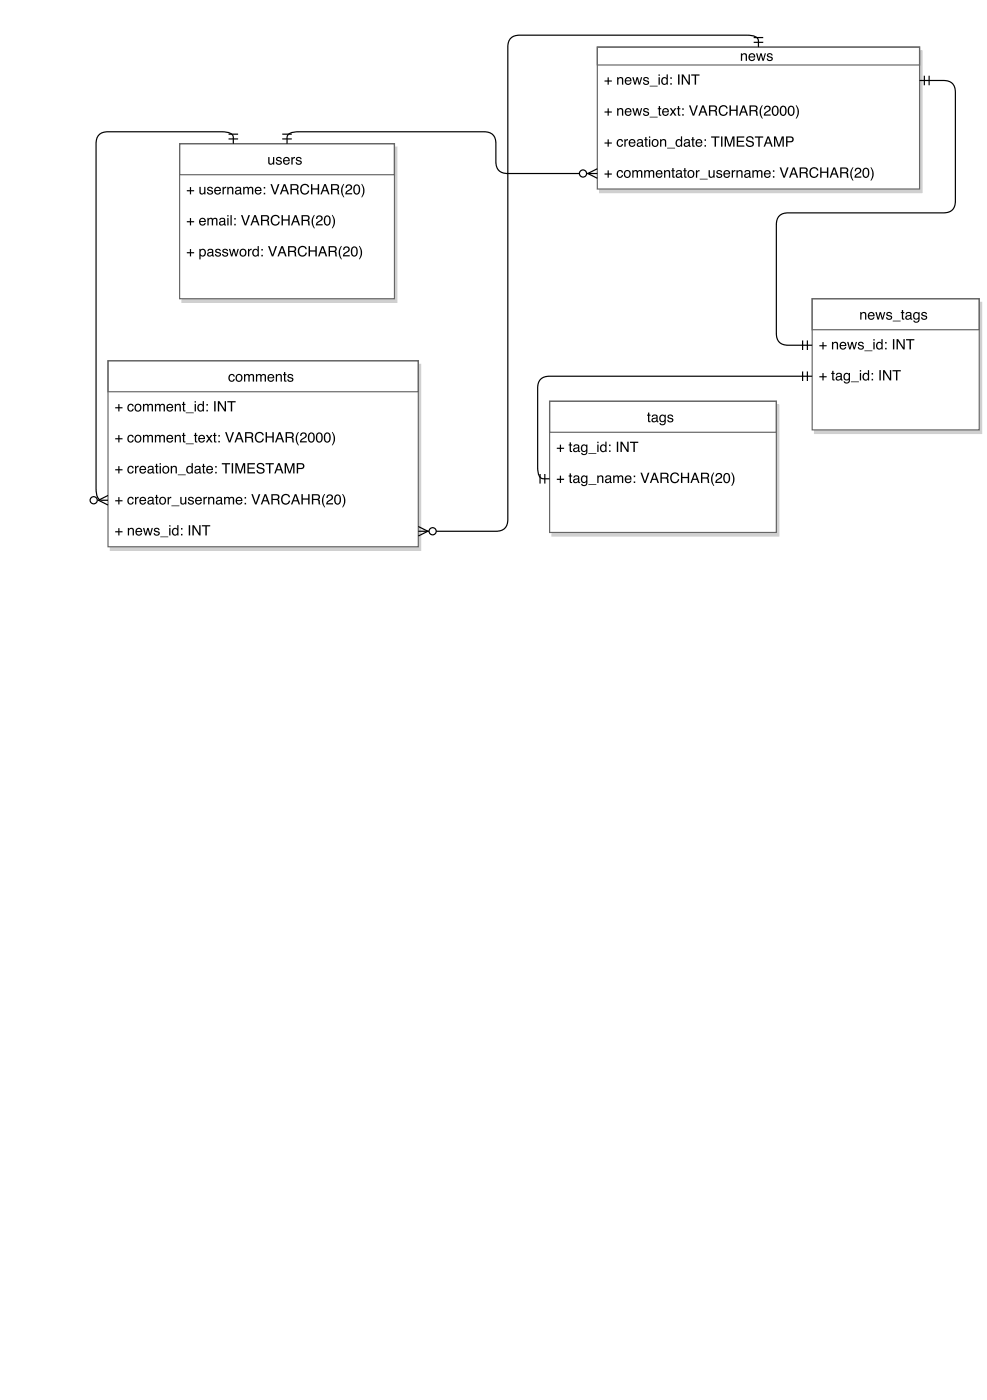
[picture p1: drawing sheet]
<svg xmlns="http://www.w3.org/2000/svg" width="292mm" height="414mm" viewBox="0 0 292 414" stroke-linecap="round" stroke-linejoin="round" font-family="sans-serif">
<path d="M53.8 43.6h63.5v45.8h-63.5z" fill="#d0d0d0"/>
<path d="M53.8 43.6h63.5v45.8h-63.5z" fill="none" stroke="#d0d0d0" stroke-width=".35"/>
<path d="M53.1 42.5h63.5v45.9h-63.5z" fill="#fff"/>
<path d="M53.1 42.5h63.5v45.9h-63.5zM53.1 42.5h63.5v9.2h-63.5z" fill="none" stroke="#666" stroke-width=".35"/>
<g fill="#000">
<path d="M56.1 55.3h.4v1h.9v.3h-.9v.9h-.4v-.9h-.9v-.3h.9zM58.9 55.3h.4v1.5a.56 .56 0 0 0 .8 .4 .56 .56 0 0 0 .3-.8v-1.1h.3v2.2h-.3v-.3a.77 .77 0 0 1-.9 .3 .77 .77 0 0 1-.6-.7zM61.5 55.4a.89 .89 0 0 1 1.4 .5h-.3a.42 .42 0 0 0-.5-.4 .42 .42 0 0 0-.4 .6h.2a.81 .81 0 0 1 .9 .3 .81 .81 0 0 1 0 1 .97 .97 0 0 1-1.6-.6h.3a.49 .49 0 0 0 .6 .5 .49 .49 0 0 0 .4-.6l-.1-.1a.8 .8 0 0 1-.9-.2 .8 .8 0 0 1 0-1zM63.6 55.6a1.01 1.01 0 0 1 1.2-.2 1.01 1.01 0 0 1 .5 1.1h-1.6a.63 .63 0 0 0 .5 .7 .63 .63 0 0 0 .7-.4h.4a1.08 1.08 0 0 1-1.6 .7 1.08 1.08 0 0 1-.3-1.7zM63.9 55.7l-.2 .5h1.2a.61 .61 0 0 0-.3-.6 .61 .61 0 0 0-.7 .1zM65.8 55.3h.3v.4l.8-.5v.4l-.5 .1-.2 .4v1.4h-.4zM67.2 55.3h.3v.3a.78 .78 0 0 1 1-.4 .78 .78 0 0 1 .5 .9v1.4h-.4v-1.4a.55 .55 0 0 0-.7-.5 .55 .55 0 0 0-.3 .7v1.2h-.4zM69.9 56.7a.53 .53 0 0 0 .7 .5 .53 .53 0 0 0 .2-.8zM69.7 55.5a.96 .96 0 0 1 1.6 .3v1.4h.2v.3h-.4l-.2-.3a.74 .74 0 0 1-1.2 .2 .74 .74 0 0 1 .4-1.2l.8-.1a.5 .5 0 0 0-.5-.6 .5 .5 0 0 0-.5 .5h-.4zM71.9 55.3h.4v.3a.72 .72 0 0 1 1.2 0 .73 .73 0 0 1 .9-.4 .73 .73 0 0 1 .5 .8v1.5h-.4v-1.5a.48 .48 0 0 0-.6-.4 .48 .48 0 0 0-.3 .6v1.3h-.4v-1.4a.5 .5 0 0 0-.7-.5 .5 .5 0 0 0-.2 .7v1.2h-.4zM75.6 55.6a1.01 1.01 0 0 1 1.2-.2 1.01 1.01 0 0 1 .5 1.1h-1.6a.63 .63 0 0 0 .5 .7 .63 .63 0 0 0 .7-.4h.4a1.08 1.08 0 0 1-1.6 .7 1.08 1.08 0 0 1-.3-1.7zM75.9 55.7l-.2 .5h1.2a.61 .61 0 0 0-.3-.6 .61 .61 0 0 0-.7 .1zM78 55.3h.4v.5h-.4zM78 57.1h.4v.4h-.4zM79.9 54.5h.5l.9 2.6 .8-2.6h.5l-1.1 3h-.4zM84.1 54.9l-.5 1.4h.9zM83.9 54.5h.4l1.1 3h-.4l-.3-.9h-1.2l-.4 .9h-.4zM86.3 54.8v1.1h.9a.53 .53 0 0 0 .6-.5 .53 .53 0 0 0-.5-.6zM85.9 54.5h1.4a.83 .83 0 0 1 .9 .5 .83 .83 0 0 1-.4 1l.4 .4 .2 1.1h-.5l-.1-1-.6-.3h-.9v1.3h-.4zM89.1 54.9a1.32 1.32 0 0 1 1.3-.5 1.32 1.32 0 0 1 1 1h-.4a.98 .98 0 0 0-1.3-.6 .98 .98 0 0 0-.6 1.2 .96 .96 0 0 0 .8 1.2 .96 .96 0 0 0 1.1-.8h.4a1.4 1.4 0 0 1-1.7 1.1 1.4 1.4 0 0 1-1-1.9zM91.9 54.5h.4v1.2h1.6v-1.2h.4v3h-.4v-1.4h-1.6v1.4h-.4zM96.1 54.9l-.5 1.4h.9zM95.8 54.5h.5l1.1 3h-.4l-.3-.9h-1.2l-.4 .9h-.4zM98.2 54.8v1.1h1a.53 .53 0 0 0 .6-.5 .53 .53 0 0 0-.5-.6zM97.8 54.5h1.4a.83 .83 0 0 1 1 .5 .83 .83 0 0 1-.4 1l.4 .4 .2 1.1h-.5l-.2-1-.5-.3h-1v1.3h-.4zM101.5 54.4h.3l-.4 .9-.2 1.1 .6 2h-.3a3.1 3.1 0 0 1 0-4zM102.4 54.8a.97 .97 0 0 1 1.6 .2 .97 .97 0 0 1-.7 1.4l-.8 .8h1.6v.3h-2a2.32 2.32 0 0 1 1.5-1.8 .59 .59 0 0 0-.5-.8 .59 .59 0 0 0-.6 .7h-.4zM104.9 54.7a1.17 1.17 0 0 1 1.4 .2 1.17 1.17 0 0 1 .1 1.4 1.07 1.07 0 0 1-1.1 1.3 1.07 1.07 0 0 1-.9-1.5l.1-.9zM105.1 55a1.58 1.58 0 0 0 .3 2.2 1.44 1.44 0 0 0 0-2.3zM106.8 54.4h.2a3.1 3.1 0 0 1 0 4h-.2l.5-1.2v-1.1z"/>
<path d="M79.3 46.5h.4v1.4a.56 .56 0 0 0 .7 .5 .56 .56 0 0 0 .3-.8v-1.1h.4v2.2h-.4v-.3a.77 .77 0 0 1-.8 .3 .77 .77 0 0 1-.6-.7zM81.8 46.6a.89 .89 0 0 1 1.5 .5h-.4a.42 .42 0 0 0-.5-.4 .42 .42 0 0 0-.3 .6h.1a.81 .81 0 0 1 .9 .3 .81 .81 0 0 1 0 1 .97 .97 0 0 1-1.6-.6h.4a.49 .49 0 0 0 .5 .5 .49 .49 0 0 0 .4-.6l-.1-.1a.8 .8 0 0 1-.9-.3 .8 .8 0 0 1 0-.9zM83.9 46.8a1.01 1.01 0 0 1 1.3-.3 1.01 1.01 0 0 1 .5 1.2h-1.7a.63 .63 0 0 0 .5 .7 .63 .63 0 0 0 .8-.4h.3a1.08 1.08 0 0 1-1.5 .6 1.08 1.08 0 0 1-.3-1.6zM84.2 46.9l-.1 .5h1.2a.61 .61 0 0 0-.4-.6 .61 .61 0 0 0-.7 .1zM86.1 46.5h.4v.4l.7-.5v.4l-.4 .1-.3 .4v1.4h-.4zM87.7 46.6a.89 .89 0 0 1 1.4 .5h-.3a.42 .42 0 0 0-.5-.4 .42 .42 0 0 0-.3 .6h.1a.81 .81 0 0 1 .9 .3 .81 .81 0 0 1 0 1 .97 .97 0 0 1-1.6-.6h.3a.49 .49 0 0 0 .6 .5 .49 .49 0 0 0 .4-.6l-.1-.1a.8 .8 0 0 1-.9-.3 .8 .8 0 0 1 0-.9z"/>
<path d="M56.1 64.5h.4v.9h.9v.4h-.9v.9h-.4v-.9h-.9v-.4h.9zM59.1 64.7a1.01 1.01 0 0 1 1.3-.2 1.01 1.01 0 0 1 .4 1.2h-1.6a.63 .63 0 0 0 .5 .7 .63 .63 0 0 0 .8-.4h.3a1.08 1.08 0 0 1-1.5 .6 1.08 1.08 0 0 1-.3-1.6zM59.4 64.9l-.2 .5h1.3a.61 .61 0 0 0-.4-.6 .61 .61 0 0 0-.7 .1zM61.3 64.5h.4v.3a.72 .72 0 0 1 1.2 0 .73 .73 0 0 1 .9-.4 .73 .73 0 0 1 .5 .8v1.5h-.4v-1.6a.48 .48 0 0 0-.6-.3 .48 .48 0 0 0-.3 .6v1.3h-.4v-1.5a.5 .5 0 0 0-.6-.5 .5 .5 0 0 0-.3 .8v1.2h-.4zM65.2 65.9a.53 .53 0 0 0 .6 .5 .53 .53 0 0 0 .3-.8zM65 64.7a.96 .96 0 0 1 1.6 .3v1.3l.2 .1v.3h-.4l-.2-.3a.74 .74 0 0 1-1.2 .2 .74 .74 0 0 1 .4-1.2l.8-.2a.5 .5 0 0 0-.5-.5 .5 .5 0 0 0-.5 .4h-.4zM67.2 64.5h.4v2.2h-.4zM67.2 63.6h.4v.5h-.4zM68.1 63.6h.4v3.1h-.4zM69.2 64.5h.5v.4h-.5zM69.2 66.2h.5v.5h-.5zM71.2 63.6h.5l.9 2.6 .8-2.6h.5l-1.1 3.1h-.5zM75.4 64.1l-.5 1.3h.9zM75.2 63.6h.4l1.1 3.1h-.4l-.3-.9h-1.2l-.4 .9h-.4zM77.6 64v1h.9a.53 .53 0 0 0 .6-.5 .53 .53 0 0 0-.5-.5zM77.1 63.6h1.5a.83 .83 0 0 1 .9 .6 .83 .83 0 0 1-.4 1l.4 .3 .2 1.2h-.5l-.1-1-.6-.3h-.9v1.3h-.5zM80.4 64a1.32 1.32 0 0 1 1.3-.4 1.32 1.32 0 0 1 1 1h-.4a.98 .98 0 0 0-1.3-.6 .98 .98 0 0 0-.6 1.2 .96 .96 0 0 0 .8 1.2 .96 .96 0 0 0 1.1-.8h.4a1.4 1.4 0 0 1-1.8 1.1 1.4 1.4 0 0 1-.9-1.9zM83.2 63.6h.4v1.3h1.6v-1.3h.4v3.1h-.4v-1.4h-1.6v1.4h-.4zM87.4 64.1l-.5 1.3h.9zM87.1 63.6h.5l1.1 3.1h-.4l-.4-.9h-1.2l-.3 .9h-.4zM89.5 64v1h1a.53 .53 0 0 0 .6-.5 .53 .53 0 0 0-.6-.5zM89.1 63.6h1.4a.83 .83 0 0 1 1 .6 .83 .83 0 0 1-.4 1l.3 .3 .3 1.2h-.6l-.1-1-.5-.3h-1v1.3h-.4zM92.8 63.6h.3l-.5 .9-.1 1.1 .6 1.9h-.3a3.1 3.1 0 0 1 0-3.9zM93.7 63.9a.97 .97 0 0 1 1.6 .2 .97 .97 0 0 1-.7 1.5l-.8 .7h1.6v.4h-2.1a2.32 2.32 0 0 1 1.6-1.8 .59 .59 0 0 0-.5-.9 .59 .59 0 0 0-.6 .8h-.4zM96.2 63.9a1.17 1.17 0 0 1 1.3 .2 1.17 1.17 0 0 1 .2 1.4 1.07 1.07 0 0 1-1.1 1.2 1.07 1.07 0 0 1-.9-1.4l.1-.9zM96.4 64.2a1.58 1.58 0 0 0 .3 2.2 1.44 1.44 0 0 0 0-2.4zM98.1 63.6h.2a3.1 3.1 0 0 1 0 3.9h-.2l.5-1.1v-1.1z"/>
<path d="M56.1 73.7h.4v.9h.9v.3h-.9v.9h-.4v-.9h-.9v-.3h.9zM59.5 74.1l-.1 .2a.7 .7 0 0 0 0 1 .7 .7 0 0 0 1-.1 .75 .75 0 0 0 0-.9 .75 .75 0 0 0-.9-.2zM58.9 73.6h.4v.3a.96 .96 0 0 1 1.3-.1 .96 .96 0 0 1 .2 1.2 .88 .88 0 0 1-.5 .9 .88 .88 0 0 1-1-.3v1.1h-.4zM61.6 75.1a.53 .53 0 0 0 .7 .5 .53 .53 0 0 0 .3-.8zM61.4 73.9a.96 .96 0 0 1 1.6 .3l.1 1.3 .2 .1v.3h-.4l-.2-.3a.74 .74 0 0 1-1.3 .2 .74 .74 0 0 1 .5-1.2l.8-.2a.5 .5 0 0 0-.5-.5 .5 .5 0 0 0-.5 .4h-.4zM63.8 73.8a.89 .89 0 0 1 1.5 .5h-.4a.42 .42 0 0 0-.5-.4 .42 .42 0 0 0-.3 .5l.1 .1a.81 .81 0 0 1 .9 .3 .81 .81 0 0 1 0 .9 .97 .97 0 0 1-1.6-.5h.4a.49 .49 0 0 0 .5 .4 .49 .49 0 0 0 .5-.6h-.2a.8 .8 0 0 1-.9-.3 .8 .8 0 0 1 0-.9zM65.9 73.8a.89 .89 0 0 1 1.5 .5h-.4a.42 .42 0 0 0-.5-.4 .42 .42 0 0 0-.3 .5l.1 .1a.81 .81 0 0 1 .9 .3 .81 .81 0 0 1 0 .9 .97 .97 0 0 1-1.6-.5h.4a.49 .49 0 0 0 .5 .4 .49 .49 0 0 0 .5-.6h-.1a.8 .8 0 0 1-.9-.3 .8 .8 0 0 1-.1-.9zM67.7 73.6h.4l.4 1.8 .4-1.8h.4l.5 1.8 .4-1.8h.4l-.6 2.2h-.4l-.5-1.7-.4 1.7h-.4zM71.5 74a.79 .79 0 0 0-.3 1.1 .79 .79 0 0 0 1.1 .2 .81 .81 0 0 0 .1-1 .81 .81 0 0 0-.9-.3zM71.1 73.9a1.08 1.08 0 0 1 1.5 .1 1.08 1.08 0 0 1-.2 1.6 1.08 1.08 0 0 1-1.5-.2l-.1-1zM73.3 73.6h.4v.4l.7-.4v.4l-.5 .1-.2 .3v1.4h-.4zM75.1 74.1a.76 .76 0 0 0-.2 1.1 .76 .76 0 0 0 1.1 .2 .8 .8 0 0 0 .2-1 .8 .8 0 0 0-1-.4zM75 73.8l.7-.2 .5 .3v-1.1h.3v3h-.3v-.3a1.01 1.01 0 0 1-1.4 .1 1.01 1.01 0 0 1-.1-1.4zM77.3 73.7h.4v.4h-.4zM77.3 75.4h.4v.4h-.4zM79.2 72.8h.5l.9 2.6 .8-2.6h.5l-1.1 3h-.5zM83.4 73.3l-.5 1.3h.9zM83.2 72.8h.4l1.1 3h-.4l-.3-.9h-1.2l-.4 .9h-.4zM85.6 73.2v1h.9a.53 .53 0 0 0 .6-.5 .53 .53 0 0 0-.5-.5zM85.1 72.8h1.5a.83 .83 0 0 1 .9 .5 .83 .83 0 0 1-.4 1.1l.4 .3 .2 1.1h-.5l-.1-1-.6-.3h-.9v1.3h-.5zM88.4 73.2a1.32 1.32 0 0 1 1.3-.5 1.32 1.32 0 0 1 1 1h-.4a.98 .98 0 0 0-1.3-.6 .98 .98 0 0 0-.6 1.3 .96 .96 0 0 0 .8 1.1 .96 .96 0 0 0 1.1-.8h.4a1.4 1.4 0 0 1-1.8 1.2 1.4 1.4 0 0 1-.9-1.9zM91.2 72.8h.4v1.3h1.6v-1.3h.4v3h-.4v-1.4h-1.6v1.4h-.4zM95.4 73.3l-.5 1.3h.9zM95.1 72.8h.5l1.1 3h-.4l-.3-.9h-1.2l-.4 .9h-.4zM97.5 73.2v1h1a.53 .53 0 0 0 .6-.5 .53 .53 0 0 0-.6-.5zM97.1 72.8h1.4a.83 .83 0 0 1 1 .5 .83 .83 0 0 1-.4 1.1l.3 .3 .3 1.1h-.6l-.1-1-.5-.3h-1v1.3h-.4zM100.8 72.8h.3l-.5 .9-.1 1 .6 2h-.3a3.1 3.1 0 0 1 0-3.9zM101.7 73.1a.97 .97 0 0 1 1.6 .2 .97 .97 0 0 1-.7 1.4l-.8 .8h1.6v.3h-2a2.32 2.32 0 0 1 1.5-1.7 .59 .59 0 0 0-.5-.9 .59 .59 0 0 0-.6 .7h-.4zM104.2 73.1a1.17 1.17 0 0 1 1.3 .2 1.17 1.17 0 0 1 .2 1.4 1.07 1.07 0 0 1-1.1 1.2 1.07 1.07 0 0 1-.9-1.5l.1-.8zM104.4 73.4a1.58 1.58 0 0 0 .3 2.2 1.44 1.44 0 0 0 0-2.4zM106.1 72.8h.2a3.1 3.1 0 0 1 0 3.9h-.2l.5-1.2v-1.1z"/>
</g>
<path d="M32.6 107.8h91.8v55h-91.8z" fill="#d0d0d0"/>
<path d="M32.6 107.8h91.8v55h-91.8z" fill="none" stroke="#d0d0d0" stroke-width=".35"/>
<path d="M31.9 106.7h91.7v55h-91.7z" fill="#fff"/>
<path d="M31.9 106.7h91.7v55h-91.7zM31.9 106.7h91.7v9.2h-91.7z" fill="none" stroke="#666" stroke-width=".35"/>
<g fill="#000">
<path d="M67.8 110.9a.91 .91 0 0 1 1-.3 .91 .91 0 0 1 .6 .8h-.4a.61 .61 0 0 0-.8-.4 .61 .61 0 0 0-.3 .8 .59 .59 0 0 0 .4 .8 .59 .59 0 0 0 .7-.5h.4a1 1 0 0 1-1.3 .8 1 1 0 0 1-.6-1.4zM70.3 111.1a.79 .79 0 0 0-.3 1.1 .79 .79 0 0 0 1.2 .2 .81 .81 0 0 0 0-1 .81 .81 0 0 0-.9-.3zM69.9 110.9a1.08 1.08 0 0 1 1.5 .2 1.08 1.08 0 0 1-.1 1.5 1.08 1.08 0 0 1-1.6-.2v-.9zM72.1 110.7h.4v.3a.72 .72 0 0 1 1.2 0 .73 .73 0 0 1 .9-.4 .73 .73 0 0 1 .5 .8v1.5h-.4v-1.5a.48 .48 0 0 0-.6-.4 .48 .48 0 0 0-.3 .6v1.3h-.4v-1.5a.5 .5 0 0 0-.6-.4 .5 .5 0 0 0-.3 .7v1.2h-.4zM75.6 110.7h.4v.3a.72 .72 0 0 1 1.3 0 .73 .73 0 0 1 .8-.4 .73 .73 0 0 1 .5 .8v1.5h-.4v-1.5a.48 .48 0 0 0-.6-.4 .48 .48 0 0 0-.3 .6v1.3h-.4v-1.5a.5 .5 0 0 0-.6-.4 .5 .5 0 0 0-.3 .7v1.2h-.4zM79.3 111a1.01 1.01 0 0 1 1.3-.3 1.01 1.01 0 0 1 .5 1.2h-1.7a.63 .63 0 0 0 .5 .7 .63 .63 0 0 0 .8-.4h.3a1.08 1.08 0 0 1-1.5 .7 1.08 1.08 0 0 1-.3-1.7zM79.6 111.1l-.1 .5h1.2a.61 .61 0 0 0-.4-.6 .61 .61 0 0 0-.7 .1zM81.5 110.7h.4v.3a.78 .78 0 0 1 .9-.4 .78 .78 0 0 1 .5 .9v1.4h-.4v-1.4a.55 .55 0 0 0-.6-.5 .55 .55 0 0 0-.4 .7v1.2h-.4zM84 110.1h.3v.6h.4v.3h-.4v1.4l.4 .2v.3h-.5l-.2-.3v-1.6h-.3v-.3h.3zM85.2 110.8a.89 .89 0 0 1 1.5 .5h-.4a.42 .42 0 0 0-.5-.4 .42 .42 0 0 0-.3 .6h.1a.81 .81 0 0 1 .9 .3 .81 .81 0 0 1 0 1 .97 .97 0 0 1-1.6-.6h.4a.49 .49 0 0 0 .5 .5 .49 .49 0 0 0 .4-.6l-.1-.1a.8 .8 0 0 1-.9-.2 .8 .8 0 0 1 0-1z"/>
<path d="M35 119.5h.3v1h.9v.3h-.9v.9h-.3v-.9h-.9v-.3h.9zM37.9 119.8a.91 .91 0 0 1 1-.3 .91 .91 0 0 1 .6 .7h-.3a.61 .61 0 0 0-.8-.4 .61 .61 0 0 0-.4 .9 .59 .59 0 0 0 .5 .7 .59 .59 0 0 0 .7-.5h.3a1 1 0 0 1-1.3 .8 1 1 0 0 1-.5-1.4zM40.4 119.9a.79 .79 0 0 0-.3 1.1 .79 .79 0 0 0 1.2 .2 .81 .81 0 0 0 .1-1 .81 .81 0 0 0-1-.3zM40 119.8a1.08 1.08 0 0 1 1.6 .1 1.08 1.08 0 0 1-.2 1.5 1.08 1.08 0 0 1-1.5-.1l-.1-1zM42.3 119.5h.3v.3a.72 .72 0 0 1 1.3 0 .73 .73 0 0 1 .8-.3 .73 .73 0 0 1 .5 .7v1.5h-.4v-1.5a.48 .48 0 0 0-.5-.4 .48 .48 0 0 0-.4 .6v1.3h-.3v-1.4a.5 .5 0 0 0-.7-.5 .5 .5 0 0 0-.3 .7v1.2h-.3zM45.8 119.5h.3v.3a.72 .72 0 0 1 1.3 0 .73 .73 0 0 1 .9-.3 .73 .73 0 0 1 .5 .7v1.5h-.4v-1.5a.48 .48 0 0 0-.6-.4 .48 .48 0 0 0-.3 .6v1.3h-.4v-1.4a.5 .5 0 0 0-.7-.5 .5 .5 0 0 0-.3 .7v1.2h-.3zM49.5 119.8a1.01 1.01 0 0 1 1.2-.2 1.01 1.01 0 0 1 .5 1.1h-1.6a.63 .63 0 0 0 .4 .8 .63 .63 0 0 0 .8-.5h.4a1.08 1.08 0 0 1-1.6 .7 1.08 1.08 0 0 1-.3-1.7zM49.8 120l-.2 .4h1.2a.61 .61 0 0 0-.3-.6 .61 .61 0 0 0-.7 .2zM51.7 119.5h.3v.3a.78 .78 0 0 1 .9-.4 .78 .78 0 0 1 .6 .9v1.4h-.4v-1.4a.55 .55 0 0 0-.7-.5 .55 .55 0 0 0-.4 .7v1.2h-.3zM54.1 118.9h.4v.6h.3v.3h-.3v1.4l.3 .2v.3h-.5l-.2-.2v-1.7h-.3v-.3h.3zM54.9 122h2.4v.2h-2.4zM57.5 119.5h.4v2.2h-.4zM57.5 118.7h.4v.4h-.4zM58.9 120a.76 .76 0 0 0-.2 1.1 .76 .76 0 0 0 1.1 .1 .8 .8 0 0 0 .1-.9 .8 .8 0 0 0-.9-.4zM58.7 119.6l.7-.1 .5 .3v-1.1h.4v3h-.4v-.3a1.01 1.01 0 0 1-1.4 .1 1.01 1.01 0 0 1-.1-1.4zM61 119.5h.5v.5h-.5zM61 121.3h.5v.4h-.5zM63.3 118.7h.4v3h-.4zM64.4 118.7h.5l1.5 2.4v-2.4h.4v3h-.5l-1.5-2.4v2.4h-.4zM67.2 118.7h2.5v.3h-1.1v2.7h-.4v-2.7h-1z"/>
<path d="M35 128.7h.3v.9h.9v.4h-.9v.9h-.3v-.9h-.9v-.4h.9zM37.9 128.9a.91 .91 0 0 1 1-.3 .91 .91 0 0 1 .6 .8h-.3a.61 .61 0 0 0-.8-.4 .61 .61 0 0 0-.4 .8 .59 .59 0 0 0 .5 .8 .59 .59 0 0 0 .7-.5h.3a1 1 0 0 1-1.3 .8 1 1 0 0 1-.5-1.4zM40.4 129a.79 .79 0 0 0-.3 1.2 .79 .79 0 0 0 1.2 .2 .81 .81 0 0 0 .1-1 .81 .81 0 0 0-1-.4zM40 128.9a1.08 1.08 0 0 1 1.6 .2 1.08 1.08 0 0 1-.2 1.5 1.08 1.08 0 0 1-1.5-.2l-.1-.9zM42.3 128.7h.3v.3a.72 .72 0 0 1 1.3 0 .73 .73 0 0 1 .8-.4 .73 .73 0 0 1 .5 .8v1.5h-.4v-1.6a.48 .48 0 0 0-.5-.3 .48 .48 0 0 0-.4 .6v1.3h-.3v-1.5a.5 .5 0 0 0-.7-.4 .5 .5 0 0 0-.3 .7v1.2h-.3zM45.8 128.7h.3v.3a.72 .72 0 0 1 1.3 0 .73 .73 0 0 1 .9-.4 .73 .73 0 0 1 .5 .8v1.5h-.4v-1.6a.48 .48 0 0 0-.6-.3 .48 .48 0 0 0-.3 .6v1.3h-.4v-1.5a.5 .5 0 0 0-.7-.4 .5 .5 0 0 0-.3 .7v1.2h-.3zM49.5 128.9a1.01 1.01 0 0 1 1.2-.2 1.01 1.01 0 0 1 .5 1.2h-1.6a.63 .63 0 0 0 .4 .7 .63 .63 0 0 0 .8-.4h.4a1.08 1.08 0 0 1-1.6 .6 1.08 1.08 0 0 1-.3-1.6zM49.8 129.1l-.2 .5h1.2a.61 .61 0 0 0-.3-.6 .61 .61 0 0 0-.7 .1zM51.7 128.7h.3v.3a.78 .78 0 0 1 .9-.4 .78 .78 0 0 1 .6 .9v1.4h-.4v-1.4a.55 .55 0 0 0-.7-.5 .55 .55 0 0 0-.4 .7v1.2h-.3zM54.1 128h.4v.7h.3v.3h-.3v1.4l.3 .2v.3h-.5l-.2-.3v-1.6h-.3v-.3h.3zM54.9 131.2h2.4v.2h-2.4zM57.6 128h.4v.7h.3v.3h-.3v1.4l.3 .2v.3h-.5l-.2-.3v-1.6h-.3v-.3h.3zM58.9 128.9a1.01 1.01 0 0 1 1.2-.2 1.01 1.01 0 0 1 .5 1.2h-1.6a.63 .63 0 0 0 .5 .7 .63 .63 0 0 0 .7-.4h.4a1.08 1.08 0 0 1-1.6 .6 1.08 1.08 0 0 1-.3-1.6zM59.2 129.1l-.2 .5h1.2a.61 .61 0 0 0-.3-.6 .61 .61 0 0 0-.7 .1zM60.9 128.7h.4l.5 .7 .6-.7h.4l-.7 1 .7 1.2h-.4l-.6-.9-.5 .9h-.5l.8-1.2zM63.3 128h.3v.7h.4v.3h-.4v1.4l.4 .2v.3h-.5l-.2-.3v-1.6h-.3v-.3h.3zM64.5 128.7h.5v.4h-.5zM64.5 130.4h.5v.5h-.5zM66.5 127.8h.5l.9 2.6 .8-2.6h.5l-1.1 3.1h-.5zM70.7 128.3l-.5 1.3h.9zM70.5 127.8h.4l1.1 3.1h-.4l-.3-.9h-1.2l-.4 .9h-.4zM72.9 128.2v1h.9a.53 .53 0 0 0 .6-.5 .53 .53 0 0 0-.5-.5zM72.4 127.8h1.4a.83 .83 0 0 1 1 .6 .83 .83 0 0 1-.4 1l.4 .3 .2 1.2h-.5l-.1-1-.6-.3h-.9v1.3h-.5zM75.7 128.2a1.32 1.32 0 0 1 1.3-.4 1.32 1.32 0 0 1 1 1h-.4a.98 .98 0 0 0-1.3-.6 .98 .98 0 0 0-.6 1.2 .96 .96 0 0 0 .8 1.2 .96 .96 0 0 0 1.1-.8h.4a1.4 1.4 0 0 1-1.8 1.1 1.4 1.4 0 0 1-.9-1.9zM78.5 127.8h.4v1.3h1.6v-1.3h.4v3.1h-.4v-1.4h-1.6v1.4h-.4zM82.7 128.3l-.5 1.3h.9zM82.4 127.8h.5l1.1 3.1h-.4l-.4-.9h-1.2l-.3 .9h-.4zM84.8 128.2v1h1a.53 .53 0 0 0 .6-.5 .53 .53 0 0 0-.6-.5zM84.4 127.8h1.4a.83 .83 0 0 1 1 .6 .83 .83 0 0 1-.4 1l.3 .3 .2 1.2h-.5l-.1-1-.5-.3h-1v1.3h-.4zM88.1 127.8h.3l-.5 .9-.1 1.1 .6 1.9h-.3a3.1 3.1 0 0 1 0-3.9zM89 128.2a.97 .97 0 0 1 1.6 .1 .97 .97 0 0 1-.7 1.5l-.8 .7h1.6v.4h-2.1a2.32 2.32 0 0 1 1.6-1.8 .59 .59 0 0 0-.5-.9 .59 .59 0 0 0-.6 .8h-.4zM91.5 128.1a1.17 1.17 0 0 1 1.3 .2 1.17 1.17 0 0 1 .2 1.4 1.07 1.07 0 0 1-1.1 1.3 1.07 1.07 0 0 1-.9-1.5l.1-.9zM91.7 128.4a1.58 1.58 0 0 0 .3 2.2 1.44 1.44 0 0 0 0-2.3zM93.8 128.1a1.17 1.17 0 0 1 1.4 .2 1.17 1.17 0 0 1 .2 1.4 1.07 1.07 0 0 1-1.2 1.3 1.07 1.07 0 0 1-.8-1.5l.1-.9zM94 128.4a1.58 1.58 0 0 0 .4 2.2 1.44 1.44 0 0 0 0-2.3zM96.2 128.1a1.17 1.17 0 0 1 1.3 .2 1.17 1.17 0 0 1 .2 1.4 1.07 1.07 0 0 1-1.1 1.3 1.07 1.07 0 0 1-.9-1.5l.1-.9zM96.4 128.4a1.58 1.58 0 0 0 .3 2.2 1.44 1.44 0 0 0 0-2.3zM98.1 127.8h.2a3.1 3.1 0 0 1 0 3.9h-.2l.5-1.1v-1.1z"/>
<path d="M35 137.9h.3v.9h.9v.3h-.9v1h-.3v-1h-.9v-.3h.9zM37.9 138.1a.91 .91 0 0 1 1-.3 .91 .91 0 0 1 .6 .8h-.3a.61 .61 0 0 0-.8-.4 .61 .61 0 0 0-.4 .8 .59 .59 0 0 0 .5 .8 .59 .59 0 0 0 .7-.5h.3a1 1 0 0 1-1.3 .8 1 1 0 0 1-.5-1.5zM39.9 137.8h.4v.4l.7-.4v.4l-.5 .1-.2 .3v1.5h-.4zM41.5 138.1a1.01 1.01 0 0 1 1.2-.2 1.01 1.01 0 0 1 .5 1.2h-1.6a.63 .63 0 0 0 .5 .7 .63 .63 0 0 0 .7-.4h.4a1.08 1.08 0 0 1-1.6 .6 1.08 1.08 0 0 1-.3-1.6zM41.8 138.3l-.2 .5h1.2a.61 .61 0 0 0-.3-.6 .61 .61 0 0 0-.7 .1zM44 139.3a.53 .53 0 0 0 .7 .5 .53 .53 0 0 0 .3-.8zM43.8 138.1a.96 .96 0 0 1 1.6 .3v1.3l.2 .1v.3h-.4l-.1-.3a.74 .74 0 0 1-1.3 .2 .74 .74 0 0 1 .5-1.2l.7-.2a.5 .5 0 0 0-.4-.5 .5 .5 0 0 0-.6 .4h-.3zM46.1 137.2h.4v.6h.3v.3h-.3v1.5l.3 .2v.3h-.5l-.2-.3v-1.7h-.3v-.3h.3zM47.2 137.8h.4v2.3h-.4zM47.2 137h.4v.4h-.4zM48.6 138.2a.79 .79 0 0 0-.2 1.1 .79 .79 0 0 0 1.1 .2 .81 .81 0 0 0 .1-1 .81 .81 0 0 0-1-.3zM48.3 138.1a1.08 1.08 0 0 1 1.5 .2 1.08 1.08 0 0 1-.2 1.5 1.08 1.08 0 0 1-1.5-.2l-.1-1zM50.5 137.8h.3v.4a.78 .78 0 0 1 1-.4 .78 .78 0 0 1 .5 .8v1.5h-.4v-1.4a.55 .55 0 0 0-.7-.6 .55 .55 0 0 0-.4 .8v1.2h-.3zM52.6 140.4h2.3v.2h-2.3zM55.6 138.3a.76 .76 0 0 0-.2 1.1 .76 .76 0 0 0 1.1 .2 .8 .8 0 0 0 .1-1 .8 .8 0 0 0-.9-.4zM55.5 138l.6-.2 .5 .3v-1.1h.4v3.1h-.3v-.4a1.01 1.01 0 0 1-1.5 .1 1.01 1.01 0 0 1-.1-1.4zM57.9 139.3a.53 .53 0 0 0 .7 .5 .53 .53 0 0 0 .2-.8zM57.7 138.1a.96 .96 0 0 1 1.6 .3v1.3l.2 .1v.3h-.4l-.2-.3a.74 .74 0 0 1-1.2 .2 .74 .74 0 0 1 .4-1.2l.8-.2a.5 .5 0 0 0-.5-.5 .5 .5 0 0 0-.5 .4h-.4zM60 137.2h.3v.6h.4v.3h-.4v1.5l.4 .2v.3h-.5l-.2-.3v-1.7h-.3v-.3h.3zM61.2 138.1a1.01 1.01 0 0 1 1.3-.2 1.01 1.01 0 0 1 .5 1.2h-1.7a.63 .63 0 0 0 .5 .7 .63 .63 0 0 0 .8-.4h.3a1.08 1.08 0 0 1-1.5 .6 1.08 1.08 0 0 1-.3-1.6zM61.5 138.3l-.1 .5h1.2a.61 .61 0 0 0-.4-.6 .61 .61 0 0 0-.7 .1zM63.6 137.9h.4v.4h-.4zM63.6 139.6h.4v.5h-.4zM65.6 137h2.4v.4h-1v2.7h-.4v-2.7h-1zM68.5 137h.4v3.1h-.4zM69.6 137h.6l.8 2.6 .9-2.6h.6v3.1h-.4v-2.6l-.9 2.6h-.4l-.9-2.6 .1 2.6h-.4zM73.1 137h2.3v.4h-1.9v.9h1.7v.4h-1.7v1h1.9v.4h-2.3zM76.2 137.2a1.19 1.19 0 0 1 1.9 .7h-.4a.66 .66 0 0 0-.7-.7 .66 .66 0 0 0-.5 .9l.1 .1a1.54 1.54 0 0 1 1.6 1 1.23 1.23 0 0 1-1.2 .9 1.23 1.23 0 0 1-1.2-1h.4a.8 .8 0 0 0 .8 .7 .8 .8 0 0 0 .8-.7l-.4-.3a1.19 1.19 0 0 1-1.5-1.2zM78.5 137h2.5v.4h-1.1v2.7h-.4v-2.7h-1zM82.4 137.5l-.5 1.3h1zM82.2 137h.5l1.1 3.1h-.5l-.3-1h-1.2l-.3 1h-.4zM84.1 137h.6l.9 2.6 .9-2.6h.6v3.1h-.4v-2.6l-.9 2.6h-.4l-.9-2.6v2.6h-.4zM87.7 137h1.4a.88 .88 0 0 1 .9 .9 .88 .88 0 0 1-.9 .9h-1v1.3h-.4zM88.1 137.4v1h.8a.53 .53 0 0 0 .7-.5 .53 .53 0 0 0-.7-.5z"/>
<path d="M35 147.1h.3v.9h.9v.3h-.9v.9h-.3v-.9h-.9v-.3h.9zM37.9 147.3a.91 .91 0 0 1 1-.3 .91 .91 0 0 1 .6 .8h-.3a.61 .61 0 0 0-.8-.5 .61 .61 0 0 0-.4 .9 .59 .59 0 0 0 .5 .8 .59 .59 0 0 0 .7-.6h.3a1 1 0 0 1-1.3 .8 1 1 0 0 1-.5-1.4zM39.9 147h.4v.4l.7-.4v.4h-.5l-.2 .4v1.4h-.4zM41.5 147.3a1.01 1.01 0 0 1 1.2-.2 1.01 1.01 0 0 1 .5 1.1h-1.6a.63 .63 0 0 0 .5 .8 .63 .63 0 0 0 .7-.5h.4a1.08 1.08 0 0 1-1.6 .7 1.08 1.08 0 0 1-.3-1.7zM41.8 147.5l-.2 .4h1.2a.61 .61 0 0 0-.3-.6 .61 .61 0 0 0-.7 .2zM44 148.5a.53 .53 0 0 0 .7 .4 .53 .53 0 0 0 .3-.8zM43.8 147.3a.96 .96 0 0 1 1.6 .3v1.3l.2 .1v.2h-.4l-.1-.3a.74 .74 0 0 1-1.3 .3 .74 .74 0 0 1 .5-1.2l.7-.2a.5 .5 0 0 0-.4-.6 .5 .5 0 0 0-.6 .5h-.3zM46.1 146.4h.4v.6h.3v.3h-.3v1.5l.3 .1v.3h-.5l-.2-.2v-1.7h-.3v-.3h.3zM47.7 147.4a.79 .79 0 0 0-.3 1.1 .79 .79 0 0 0 1.2 .2 .81 .81 0 0 0 .1-1 .81 .81 0 0 0-1-.3zM47.3 147.3a1.08 1.08 0 0 1 1.6 .1 1.08 1.08 0 0 1-.2 1.6 1.08 1.08 0 0 1-1.5-.2l-.1-1zM49.6 147h.3v.4l.7-.4v.4h-.4l-.3 .4v1.4h-.3zM50.7 149.5h2.3v.3h-2.3zM53.3 147h.4v1.5a.56 .56 0 0 0 .7 .4 .56 .56 0 0 0 .3-.8v-1.1h.4v2.2h-.4v-.3a.77 .77 0 0 1-.8 .4 .77 .77 0 0 1-.6-.8zM55.8 147.1a.89 .89 0 0 1 1.5 .5h-.4a.42 .42 0 0 0-.5-.3 .42 .42 0 0 0-.3 .5h.1a.81 .81 0 0 1 .9 .3 .81 .81 0 0 1 0 1 .97 .97 0 0 1-1.6-.6h.4a.49 .49 0 0 0 .5 .5 .49 .49 0 0 0 .5-.6h-.2a.8 .8 0 0 1-.9-.3 .8 .8 0 0 1 0-1zM57.9 147.3a1.01 1.01 0 0 1 1.3-.2 1.01 1.01 0 0 1 .5 1.1h-1.7a.63 .63 0 0 0 .5 .8 .63 .63 0 0 0 .8-.5h.3a1.08 1.08 0 0 1-1.5 .7 1.08 1.08 0 0 1-.3-1.7zM58.2 147.5l-.1 .4h1.2a.61 .61 0 0 0-.4-.6 .61 .61 0 0 0-.7 .2zM60.1 147h.4v.4l.7-.4v.4h-.4l-.3 .4v1.4h-.4zM61.5 147h.4v.3a.78 .78 0 0 1 .9-.3 .78 .78 0 0 1 .5 .8v1.4h-.3v-1.4a.55 .55 0 0 0-.7-.5 .55 .55 0 0 0-.4 .8v1.1h-.4zM64.2 148.5a.53 .53 0 0 0 .7 .4 .53 .53 0 0 0 .3-.8zM64 147.3a.96 .96 0 0 1 1.6 .3v1.3l.3 .1v.2h-.4l-.2-.3a.74 .74 0 0 1-1.3 .3 .74 .74 0 0 1 .5-1.2l.7-.2a.5 .5 0 0 0-.4-.6 .5 .5 0 0 0-.6 .5h-.3zM66.2 147h.4v.3a.72 .72 0 0 1 1.3 0 .73 .73 0 0 1 .8-.3 .73 .73 0 0 1 .5 .8v1.4h-.4v-1.5a.48 .48 0 0 0-.6-.4 .48 .48 0 0 0-.3 .6v1.3h-.4v-1.4a.5 .5 0 0 0-.6-.5 .5 .5 0 0 0-.3 .8v1.1h-.4zM69.9 147.3a1.01 1.01 0 0 1 1.3-.2 1.01 1.01 0 0 1 .5 1.1h-1.7a.63 .63 0 0 0 .5 .8 .63 .63 0 0 0 .8-.5h.3a1.08 1.08 0 0 1-1.5 .7 1.08 1.08 0 0 1-.3-1.7zM70.2 147.5l-.2 .4h1.3a.61 .61 0 0 0-.4-.6 .61 .61 0 0 0-.7 .2zM72.3 147h.4v.5h-.4zM72.3 148.8h.4v.4h-.4zM74.3 146.2h.5l.8 2.6 .9-2.6h.4l-1.1 3h-.4zM78.4 146.6l-.5 1.4h1zM78.2 146.2h.5l1.1 3h-.5l-.3-.9h-1.2l-.3 .9h-.4zM80.6 146.5v1.1h1a.53 .53 0 0 0 .6-.5 .53 .53 0 0 0-.6-.6zM80.2 146.2h1.4a.83 .83 0 0 1 1 .5 .83 .83 0 0 1-.4 1l.3 .4 .2 1.1h-.5l-.1-1-.5-.3h-1v1.3h-.4zM83.4 146.6a1.32 1.32 0 0 1 1.3-.5 1.32 1.32 0 0 1 1 1h-.4a.98 .98 0 0 0-1.2-.6 .98 .98 0 0 0-.6 1.2 .96 .96 0 0 0 .7 1.2 .96 .96 0 0 0 1.2-.8h.4a1.4 1.4 0 0 1-1.8 1.2 1.4 1.4 0 0 1-.9-1.9zM87.4 146.6l-.5 1.4h.9zM87.1 146.2h.5l1.1 3h-.4l-.3-.9h-1.2l-.4 .9h-.4zM89.1 146.2h.4v1.2h1.6v-1.2h.4v3h-.4v-1.4h-1.6v1.4h-.4zM92.6 146.5v1.1h1a.53 .53 0 0 0 .6-.5 .53 .53 0 0 0-.6-.6zM92.2 146.2h1.4a.83 .83 0 0 1 1 .5 .83 .83 0 0 1-.4 1l.3 .4 .2 1.1h-.5l-.1-1-.6-.3h-.9v1.3h-.4zM95.9 146.1h.2l-.4 1-.1 1 .5 2h-.2a3.1 3.1 0 0 1 0-4zM96.8 146.5a.97 .97 0 0 1 1.5 .2 .97 .97 0 0 1-.6 1.4l-.9 .8h1.6v.3h-2a2.32 2.32 0 0 1 1.6-1.8 .59 .59 0 0 0-.5-.8 .59 .59 0 0 0-.6 .7h-.4zM99.2 146.4a1.17 1.17 0 0 1 1.4 .3 1.17 1.17 0 0 1 .2 1.3 1.07 1.07 0 0 1-1.2 1.3 1.07 1.07 0 0 1-.8-1.5l.1-.9zM99.4 146.7a1.58 1.58 0 0 0 .4 2.3 1.44 1.44 0 0 0 0-2.4zM101.1 146.1h.3a3.1 3.1 0 0 1 0 4h-.3l.5-1.2 .1-1.1z"/>
<path d="M35 156.2h.3v.9h.9v.4h-.9v.9h-.3v-.9h-.9v-.4h.9zM37.8 156.2h.3v.3a.78 .78 0 0 1 1-.4 .78 .78 0 0 1 .5 .9v1.4h-.4v-1.4a.55 .55 0 0 0-.7-.5 .55 .55 0 0 0-.3 .7v1.2h-.4zM40.3 156.5a1.01 1.01 0 0 1 1.2-.2 1.01 1.01 0 0 1 .5 1.1h-1.6a.63 .63 0 0 0 .5 .7 .63 .63 0 0 0 .7-.4h.4a1.08 1.08 0 0 1-1.5 .7 1.08 1.08 0 0 1-.4-1.7zM40.6 156.6l-.2 .5h1.3a.61 .61 0 0 0-.4-.6 .61 .61 0 0 0-.7 .1zM42.3 156.2h.4l.4 1.7 .4-1.7h.4l.5 1.7 .4-1.7h.4l-.6 2.2h-.4l-.5-1.7-.4 1.7h-.4zM45.7 156.3a.89 .89 0 0 1 1.5 .5h-.4a.42 .42 0 0 0-.5-.4 .42 .42 0 0 0-.3 .6h.1a.81 .81 0 0 1 .9 .3 .81 .81 0 0 1 0 1 .97 .97 0 0 1-1.6-.6h.4a.49 .49 0 0 0 .5 .5 .49 .49 0 0 0 .4-.6l-.1-.1a.8 .8 0 0 1-.9-.2 .8 .8 0 0 1 0-1zM47.4 158.7h2.3v.2h-2.3zM50 156.2h.4v2.2h-.4zM50 155.4h.4v.4h-.4zM51.4 156.7a.76 .76 0 0 0-.2 1 .76 .76 0 0 0 1 .2 .8 .8 0 0 0 .2-1 .8 .8 0 0 0-.9-.3zM51.2 156.3l.7-.1 .5 .3v-1.1h.4v3h-.4v-.3a1.01 1.01 0 0 1-1.4 .1 1.01 1.01 0 0 1-.1-1.5zM53.5 156.2h.4v.5h-.4zM53.5 157.9h.4v.5h-.4zM55.8 155.4h.4v3h-.4zM56.9 155.4h.5l1.5 2.4v-2.4h.4v3h-.5l-1.5-2.5v2.5h-.4zM59.7 155.4h2.4v.3h-1v2.7h-.4v-2.7h-1z"/>
</g>
<path d="M177.3 15h95.2v42h-95.2z" fill="#d0d0d0"/>
<path d="M177.3 15h95.2v42h-95.2z" fill="none" stroke="#d0d0d0" stroke-width=".35"/>
<path d="M176.6 13.9h95.2v42h-95.2z" fill="#fff"/>
<path d="M176.6 13.9h95.2v42h-95.2zM176.6 13.9h95.2v5.3h-95.2z" fill="none" stroke="#666" stroke-width=".35"/>
<g fill="#000">
<path d="M219 15.8h.3v.3a.78 .78 0 0 1 1-.4 .78 .78 0 0 1 .5 .9v1.4h-.4v-1.4a.55 .55 0 0 0-.6-.5 .55 .55 0 0 0-.4 .7v1.2h-.4zM221.5 16.1a1.01 1.01 0 0 1 1.3-.3 1.01 1.01 0 0 1 .4 1.2h-1.6a.63 .63 0 0 0 .5 .7 .63 .63 0 0 0 .7-.4h.4a1.08 1.08 0 0 1-1.5 .7 1.08 1.08 0 0 1-.3-1.7zM221.8 16.2l-.2 .5h1.3a.61 .61 0 0 0-.4-.6 .61 .61 0 0 0-.7 .1zM223.5 15.8h.4l.4 1.7 .4-1.7h.4l.5 1.7 .4-1.7h.4l-.6 2.2h-.4l-.5-1.7-.4 1.7h-.4zM226.9 15.9a.89 .89 0 0 1 1.5 .5h-.4a.42 .42 0 0 0-.5-.4 .42 .42 0 0 0-.3 .6h.1a.81 .81 0 0 1 .9 .3 .81 .81 0 0 1 0 1 .97 .97 0 0 1-1.6-.6h.4a.49 .49 0 0 0 .5 .5 .49 .49 0 0 0 .5-.6l-.2-.1a.8 .8 0 0 1-.9-.2 .8 .8 0 0 1 0-1z"/>
<path d="M179.6 22.9h.4v.9h.9v.3h-.9v.9h-.4v-.9h-.9v-.3h.9zM182.4 22.8h.4v.3a.78 .78 0 0 1 .9-.3 .78 .78 0 0 1 .5 .8v1.4h-.4v-1.3a.55 .55 0 0 0-.6-.6 .55 .55 0 0 0-.4 .8v1.1h-.4zM184.9 23.1a1.01 1.01 0 0 1 1.3-.2 1.01 1.01 0 0 1 .5 1.2h-1.6a.63 .63 0 0 0 .4 .7 .63 .63 0 0 0 .8-.4h.3a1.08 1.08 0 0 1-1.5 .6 1.08 1.08 0 0 1-.3-1.6zM185.2 23.3l-.1 .5h1.2a.61 .61 0 0 0-.4-.6 .61 .61 0 0 0-.7 .1zM186.9 22.8h.4l.4 1.8 .5-1.8h.4l.4 1.8 .5-1.8h.3l-.6 2.2h-.4l-.4-1.7-.5 1.7h-.4zM190.3 23a.89 .89 0 0 1 1.5 .5h-.4a.42 .42 0 0 0-.4-.4 .42 .42 0 0 0-.4 .5l.1 .1a.81 .81 0 0 1 1 .3 .81 .81 0 0 1-.1 .9 .97 .97 0 0 1-1.6-.5h.4a.49 .49 0 0 0 .6 .4 .49 .49 0 0 0 .4-.6h-.1a.8 .8 0 0 1-.9-.3 .8 .8 0 0 1-.1-.9zM192 25.4h2.4v.2h-2.4zM194.7 22.8h.3v2.2h-.3zM194.7 22h.3v.4h-.3zM196 23.3a.76 .76 0 0 0-.2 1.1 .76 .76 0 0 0 1.1 .2 .8 .8 0 0 0 .2-1 .8 .8 0 0 0-1-.4zM195.9 23l.6-.2 .5 .3v-1.1h.4v3h-.3v-.3a1.01 1.01 0 0 1-1.5 .1 1.01 1.01 0 0 1-.1-1.4zM198.1 22.9h.5v.4h-.5zM198.1 24.6h.5v.4h-.5zM200.4 22h.5v3h-.5zM201.5 22h.5l1.5 2.5v-2.5h.4v3h-.4l-1.6-2.4v2.4h-.4zM204.3 22h2.5v.4h-1v2.6h-.5v-2.6h-1z"/>
<path d="M179.6 32.1h.4v.9h.9v.3h-.9v.9h-.4v-.9h-.9v-.3h.9zM182.4 32h.4v.3a.78 .78 0 0 1 .9-.3 .78 .78 0 0 1 .5 .8v1.4h-.4v-1.4a.55 .55 0 0 0-.6-.5 .55 .55 0 0 0-.4 .8v1.1h-.4zM184.9 32.3a1.01 1.01 0 0 1 1.3-.2 1.01 1.01 0 0 1 .5 1.1h-1.6a.63 .63 0 0 0 .4 .8 .63 .63 0 0 0 .8-.5h.3a1.08 1.08 0 0 1-1.5 .7 1.08 1.08 0 0 1-.3-1.7zM185.2 32.5l-.1 .4h1.2a.61 .61 0 0 0-.4-.6 .61 .61 0 0 0-.7 .2zM186.9 32h.4l.4 1.8 .5-1.8h.4l.4 1.7 .5-1.7h.3l-.6 2.2h-.4l-.4-1.7-.5 1.7h-.4zM190.3 32.1a.89 .89 0 0 1 1.5 .5h-.4a.42 .42 0 0 0-.4-.3 .42 .42 0 0 0-.4 .5h.1a.81 .81 0 0 1 1 .3 .81 .81 0 0 1-.1 1 .97 .97 0 0 1-1.6-.6h.4a.49 .49 0 0 0 .6 .5 .49 .49 0 0 0 .4-.6h-.1a.8 .8 0 0 1-.9-.3 .8 .8 0 0 1-.1-1zM192 34.5h2.4v.2h-2.4zM194.7 31.4h.4v.6h.4v.3h-.4v1.5l.4 .1v.3h-.5l-.2-.2-.1-1.7h-.3v-.3h.3zM196 32.3a1.01 1.01 0 0 1 1.2-.2 1.01 1.01 0 0 1 .5 1.1h-1.6a.63 .63 0 0 0 .5 .8 .63 .63 0 0 0 .7-.5h.4a1.08 1.08 0 0 1-1.6 .7 1.08 1.08 0 0 1-.3-1.7zM196.3 32.5l-.2 .4h1.2a.61 .61 0 0 0-.3-.6 .61 .61 0 0 0-.7 .2zM198 32h.5l.5 .8 .5-.8h.4l-.7 1.1 .8 1.1h-.5l-.6-.8-.5 .8h-.5l.8-1.1zM200.4 31.4h.3v.6h.4v.3h-.4v1.5l.4 .1v.3h-.5l-.2-.2v-1.7h-.3v-.3h.3zM201.7 32h.4v.5h-.4zM201.7 33.8h.4v.4h-.4zM203.7 31.2h.4l.9 2.6 .8-2.6h.5l-1.1 3h-.4zM207.8 31.6l-.5 1.4h1zM207.6 31.2h.4l1.1 3h-.4l-.3-.9h-1.2l-.3 .9h-.5zM210 31.5v1.1h.9a.53 .53 0 0 0 .7-.5 .53 .53 0 0 0-.6-.6zM209.6 31.2h1.4a.83 .83 0 0 1 .9 .5 .83 .83 0 0 1-.4 1l.4 .4 .2 1.1h-.5l-.1-1-.6-.3h-.9v1.3h-.4zM212.8 31.6a1.32 1.32 0 0 1 1.3-.5 1.32 1.32 0 0 1 1 1h-.4a.98 .98 0 0 0-1.2-.6 .98 .98 0 0 0-.6 1.2 .96 .96 0 0 0 .7 1.2 .96 .96 0 0 0 1.1-.8h.4a1.4 1.4 0 0 1-1.7 1.1 1.4 1.4 0 0 1-.9-1.9zM215.6 31.2h.4v1.2h1.6v-1.2h.4v3h-.4v-1.4h-1.6v1.4h-.4zM219.8 31.6l-.5 1.4h.9zM219.6 31.2h.4l1.1 3h-.4l-.3-.9h-1.2l-.4 .9h-.4zM222 31.5v1.1h.9a.53 .53 0 0 0 .6-.5 .53 .53 0 0 0-.5-.6zM221.5 31.2h1.5a.83 .83 0 0 1 .9 .5 .83 .83 0 0 1-.4 1l.4 .4 .2 1.1h-.5l-.1-1-.6-.3h-.9v1.3h-.5zM225.2 31.1h.3l-.4 1-.2 1 .6 2h-.3a3.1 3.1 0 0 1 0-4zM226.1 31.5a.97 .97 0 0 1 1.6 .2 .97 .97 0 0 1-.7 1.4l-.8 .8h1.6v.3h-2a2.32 2.32 0 0 1 1.5-1.8 .59 .59 0 0 0-.4-.8 .59 .59 0 0 0-.7 .7h-.4zM228.6 31.4a1.17 1.17 0 0 1 1.4 .3 1.17 1.17 0 0 1 .2 1.3 1.07 1.07 0 0 1-1.2 1.3 1.07 1.07 0 0 1-.9-1.5l.2-.9zM228.8 31.7a1.58 1.58 0 0 0 .3 2.3 1.44 1.44 0 0 0 .1-2.4zM230.9 31.4a1.17 1.17 0 0 1 1.4 .3 1.17 1.17 0 0 1 .2 1.3 1.07 1.07 0 0 1-1.2 1.3 1.07 1.07 0 0 1-.8-1.5l.1-.9zM231.2 31.7a1.58 1.58 0 0 0 .3 2.3 1.44 1.44 0 0 0 0-2.4zM233.3 31.4a1.17 1.17 0 0 1 1.4 .3 1.17 1.17 0 0 1 .2 1.3 1.07 1.07 0 0 1-1.2 1.3 1.07 1.07 0 0 1-.9-1.5l.2-.9zM233.5 31.7a1.58 1.58 0 0 0 .3 2.3 1.44 1.44 0 0 0 .1-2.4zM235.2 31.1h.2a3.1 3.1 0 0 1 .1 4h-.3l.5-1.2 .1-1.1z"/>
<path d="M179.6 41.2h.4v.9h.9v.4h-.9v.9h-.4v-.9h-.9v-.4h.9zM182.6 41.4a.91 .91 0 0 1 .9-.3 .91 .91 0 0 1 .7 .8h-.4a.61 .61 0 0 0-.8-.4 .61 .61 0 0 0-.3 .8 .59 .59 0 0 0 .4 .8 .59 .59 0 0 0 .7-.5h.4a1 1 0 0 1-1.3 .8 1 1 0 0 1-.6-1.4zM184.5 41.2h.4v.4l.7-.5v.4l-.4 .1-.3 .4v1.4h-.4zM186.1 41.5a1.01 1.01 0 0 1 1.2-.3 1.01 1.01 0 0 1 .5 1.2h-1.6a.63 .63 0 0 0 .5 .7 .63 .63 0 0 0 .7-.4h.4a1.08 1.08 0 0 1-1.5 .7 1.08 1.08 0 0 1-.4-1.7zM186.4 41.6l-.2 .5h1.3a.61 .61 0 0 0-.4-.6 .61 .61 0 0 0-.7 .1zM188.6 42.6a.53 .53 0 0 0 .7 .5 .53 .53 0 0 0 .3-.8zM188.4 41.4a.96 .96 0 0 1 1.6 .3v1.4h.3v.3h-.4l-.2-.3a.74 .74 0 0 1-1.3 .2 .74 .74 0 0 1 .5-1.2l.8-.2a.5 .5 0 0 0-.5-.5 .5 .5 0 0 0-.5 .5h-.4zM190.7 40.6h.4v.6h.4v.3h-.4v1.4l.4 .2v.3h-.5l-.3-.3v-1.6h-.3v-.3h.3zM191.8 41.2h.4v2.2h-.4zM191.8 40.4h.4v.4h-.4zM193.3 41.6a.79 .79 0 0 0-.3 1.1 .79 .79 0 0 0 1.1 .2 .81 .81 0 0 0 .1-1 .81 .81 0 0 0-.9-.3zM192.9 41.4a1.08 1.08 0 0 1 1.5 .2 1.08 1.08 0 0 1-.1 1.5 1.08 1.08 0 0 1-1.6-.2l-.1-.9zM195.1 41.2h.4v.3a.78 .78 0 0 1 .9-.4 .78 .78 0 0 1 .5 .9v1.4h-.4v-1.4a.55 .55 0 0 0-.6-.5 .55 .55 0 0 0-.4 .7v1.2h-.4zM197.2 43.7h2.4v.2h-2.4zM200.2 41.7a.76 .76 0 0 0-.1 1 .76 .76 0 0 0 1 .2 .8 .8 0 0 0 .2-1 .8 .8 0 0 0-.9-.3zM200.1 41.3l.7-.1 .5 .3v-1.2h.3v3.1h-.3v-.3a1.01 1.01 0 0 1-1.4 .1 1.01 1.01 0 0 1-.1-1.5zM202.5 42.6a.53 .53 0 0 0 .7 .5 .53 .53 0 0 0 .3-.8zM202.3 41.4a.96 .96 0 0 1 1.6 .3v1.4h.3v.3h-.5l-.1-.3a.74 .74 0 0 1-1.3 .2 .74 .74 0 0 1 .5-1.2l.7-.2a.5 .5 0 0 0-.4-.5 .5 .5 0 0 0-.6 .5h-.3zM204.6 40.6h.4v.6h.3v.3h-.3v1.4l.3 .2v.3h-.5l-.2-.3v-1.6h-.3v-.3h.3zM205.9 41.5a1.01 1.01 0 0 1 1.2-.3 1.01 1.01 0 0 1 .5 1.2h-1.6a.63 .63 0 0 0 .5 .7 .63 .63 0 0 0 .7-.4h.4a1.08 1.08 0 0 1-1.6 .7 1.08 1.08 0 0 1-.3-1.7zM206.2 41.6l-.2 .5h1.2a.61 .61 0 0 0-.3-.6 .61 .61 0 0 0-.7 .1zM208.3 41.2h.4v.5h-.4zM208.3 42.9h.4v.5h-.4zM210.2 40.4h2.5v.3h-1.1v2.7h-.4v-2.7h-1zM213.1 40.4h.5v3h-.5zM214.2 40.4h.6l.9 2.5 .8-2.5h.6v3h-.4v-2.6l-.8 2.6h-.4l-.9-2.6v2.6h-.4zM217.8 40.4h2.2v.3h-1.8v.9h1.7v.4h-1.7v1h1.8v.4h-2.2zM220.8 40.5a1.19 1.19 0 0 1 2 .7h-.4a.66 .66 0 0 0-.8-.6 .66 .66 0 0 0-.5 .9h.1a1.54 1.54 0 0 1 1.7 1 1.23 1.23 0 0 1-1.3 1 1.23 1.23 0 0 1-1.2-1.1h.4a.8 .8 0 0 0 .8 .7 .8 .8 0 0 0 .8-.7l-.4-.3a1.19 1.19 0 0 1-1.4-1.1zM223.1 40.4h2.5v.3h-1v2.7h-.4v-2.7h-1.1zM227.1 40.8l-.5 1.3h.9zM226.9 40.4h.4l1.1 3h-.4l-.3-.9h-1.2l-.4 .9h-.4zM228.8 40.4h.6l.8 2.5 .9-2.5h.6v3h-.4v-2.6l-.9 2.6h-.4l-.8-2.6v2.6h-.4zM232.4 40.4h1.3a.88 .88 0 0 1 .9 .8 .88 .88 0 0 1-.9 .9h-.9v1.3h-.4zM232.8 40.7v1.1h.8a.53 .53 0 0 0 .6-.6 .53 .53 0 0 0-.6-.5z"/>
<path d="M179.6 50.4h.4v.9h.9v.4h-.9v.9h-.4v-.9h-.9v-.4h.9zM182.6 50.6a.91 .91 0 0 1 .9-.3 .91 .91 0 0 1 .7 .8h-.4a.61 .61 0 0 0-.8-.4 .61 .61 0 0 0-.3 .8 .59 .59 0 0 0 .4 .8 .59 .59 0 0 0 .7-.5h.4a1 1 0 0 1-1.3 .8 1 1 0 0 1-.6-1.4zM185 50.7a.79 .79 0 0 0-.2 1.1 .79 .79 0 0 0 1.1 .2 .81 .81 0 0 0 .1-1 .81 .81 0 0 0-1-.3zM184.7 50.6a1.08 1.08 0 0 1 1.5 .2 1.08 1.08 0 0 1-.2 1.5 1.08 1.08 0 0 1-1.5-.2l-.1-.9zM186.9 50.4h.4v.3a.72 .72 0 0 1 1.2-.1 .73 .73 0 0 1 .9-.3 .73 .73 0 0 1 .5 .8v1.5h-.4v-1.6a.48 .48 0 0 0-.6-.4 .48 .48 0 0 0-.3 .7v1.3h-.4v-1.5a.5 .5 0 0 0-.7-.5 .5 .5 0 0 0-.2 .8v1.2h-.4zM190.4 50.4h.4v.3a.72 .72 0 0 1 1.2-.1 .73 .73 0 0 1 .9-.3 .73 .73 0 0 1 .5 .8v1.5h-.4v-1.6a.48 .48 0 0 0-.6-.4 .48 .48 0 0 0-.3 .7v1.3h-.4v-1.5a.5 .5 0 0 0-.6-.5 .5 .5 0 0 0-.3 .8v1.2h-.4zM194.1 50.6a1.01 1.01 0 0 1 1.2-.2 1.01 1.01 0 0 1 .5 1.2h-1.6a.63 .63 0 0 0 .5 .7 .63 .63 0 0 0 .7-.4h.4a1.08 1.08 0 0 1-1.5 .6 1.08 1.08 0 0 1-.4-1.6zM194.4 50.8l-.2 .5h1.3a.61 .61 0 0 0-.4-.6 .61 .61 0 0 0-.7 .1zM196.3 50.4h.3v.3a.78 .78 0 0 1 1-.4 .78 .78 0 0 1 .5 .8v1.5h-.4v-1.4a.55 .55 0 0 0-.7-.5 .55 .55 0 0 0-.3 .7v1.2h-.4zM198.7 49.7h.4v.7h.3v.3h-.3v1.4l.3 .2v.3h-.5l-.2-.3v-1.6h-.3v-.3h.3zM200.1 51.8a.53 .53 0 0 0 .7 .5 .53 .53 0 0 0 .3-.8zM200 50.6a.96 .96 0 0 1 1.6 .3v1.3l.2 .1v.3h-.4l-.2-.3a.74 .74 0 0 1-1.3 .2 .74 .74 0 0 1 .5-1.2l.8-.2a.5 .5 0 0 0-.5-.5 .5 .5 0 0 0-.5 .4h-.4zM202.2 49.7h.4v.7h.4v.3h-.4v1.4l.4 .2v.3h-.5l-.2-.3-.1-1.6h-.3v-.3h.3zM203.9 50.7a.79 .79 0 0 0-.3 1.1 .79 .79 0 0 0 1.1 .2 .81 .81 0 0 0 .1-1 .81 .81 0 0 0-.9-.3zM203.5 50.6a1.08 1.08 0 0 1 1.5 .2 1.08 1.08 0 0 1-.2 1.5 1.08 1.08 0 0 1-1.5-.2l-.1-.9zM205.7 50.4h.4v.3l.7-.4v.4l-.5 .1-.2 .3v1.5h-.4zM206.8 52.9h2.4v.2h-2.4zM209.5 50.4h.3v1.4a.56 .56 0 0 0 .8 .5 .56 .56 0 0 0 .3-.9v-1h.3v2.2h-.3v-.4a.77 .77 0 0 1-.9 .4 .77 .77 0 0 1-.5-.7zM212 50.5a.89 .89 0 0 1 1.4 .5h-.3a.42 .42 0 0 0-.5-.4 .42 .42 0 0 0-.3 .5l.1 .1a.81 .81 0 0 1 .9 .3 .81 .81 0 0 1 0 .9 .97 .97 0 0 1-1.6-.5h.3a.49 .49 0 0 0 .6 .4 .49 .49 0 0 0 .4-.6h-.1a.8 .8 0 0 1-.9-.3 .8 .8 0 0 1 0-.9zM214.1 50.6a1.01 1.01 0 0 1 1.2-.2 1.01 1.01 0 0 1 .5 1.2h-1.6a.63 .63 0 0 0 .5 .7 .63 .63 0 0 0 .7-.4h.4a1.08 1.08 0 0 1-1.5 .6 1.08 1.08 0 0 1-.4-1.6zM214.4 50.8l-.2 .5h1.2a.61 .61 0 0 0-.3-.6 .61 .61 0 0 0-.7 .1zM216.3 50.4h.3v.3l.8-.4v.4l-.5 .1-.2 .3v1.5h-.4zM217.7 50.4h.3v.3a.78 .78 0 0 1 1-.4 .78 .78 0 0 1 .5 .8v1.5h-.4v-1.4a.55 .55 0 0 0-.7-.5 .55 .55 0 0 0-.3 .7v1.2h-.4zM220.4 51.8a.53 .53 0 0 0 .7 .5 .53 .53 0 0 0 .2-.8zM220.2 50.6a.96 .96 0 0 1 1.6 .3v1.3l.2 .1v.3h-.4l-.2-.3a.74 .74 0 0 1-1.2 .2 .74 .74 0 0 1 .4-1.2l.8-.2a.5 .5 0 0 0-.5-.5 .5 .5 0 0 0-.5 .4h-.3zM222.4 50.4h.4v.3a.72 .72 0 0 1 1.2-.1 .73 .73 0 0 1 .9-.3 .73 .73 0 0 1 .5 .8v1.5h-.4v-1.6a.48 .48 0 0 0-.6-.4 .48 .48 0 0 0-.3 .7v1.3h-.4v-1.5a.5 .5 0 0 0-.6-.5 .5 .5 0 0 0-.3 .8v1.2h-.4zM226.1 50.6a1.01 1.01 0 0 1 1.2-.2 1.01 1.01 0 0 1 .5 1.2h-1.6a.63 .63 0 0 0 .5 .7 .63 .63 0 0 0 .7-.4h.4a1.08 1.08 0 0 1-1.6 .6 1.08 1.08 0 0 1-.3-1.6zM226.4 50.8l-.2 .5h1.2a.61 .61 0 0 0-.3-.6 .61 .61 0 0 0-.7 .1zM228.5 50.4h.4v.4h-.4zM228.5 52.1h.4v.5h-.4zM230.5 49.5h.4l.9 2.6 .8-2.6h.5l-1.1 3.1h-.4zM234.6 50l-.5 1.3h1zM234.4 49.5h.4l1.1 3.1h-.4l-.3-.9h-1.2l-.3 .9h-.5zM236.8 49.9v1h.9a.53 .53 0 0 0 .7-.5 .53 .53 0 0 0-.6-.5zM236.4 49.5h1.4a.83 .83 0 0 1 .9 .5 .83 .83 0 0 1-.4 1.1l.4 .3 .2 1.2h-.5l-.1-1.1-.6-.2h-.9v1.3h-.4zM239.6 49.9a1.32 1.32 0 0 1 1.3-.4 1.32 1.32 0 0 1 1 .9h-.4a.98 .98 0 0 0-1.2-.5 .98 .98 0 0 0-.6 1.2 .96 .96 0 0 0 .7 1.2 .96 .96 0 0 0 1.1-.9h.4a1.4 1.4 0 0 1-1.7 1.2 1.4 1.4 0 0 1-.9-1.9zM242.4 49.5h.4v1.3h1.6v-1.3h.4v3.1h-.4v-1.5h-1.6v1.5h-.4zM246.6 50l-.5 1.3h.9zM246.4 49.5h.4l1.1 3.1h-.4l-.3-.9h-1.2l-.4 .9h-.4zM248.8 49.9v1h.9a.53 .53 0 0 0 .6-.5 .53 .53 0 0 0-.5-.5zM248.3 49.5h1.5a.83 .83 0 0 1 .9 .5 .83 .83 0 0 1-.4 1.1l.4 .3 .2 1.2h-.5l-.1-1.1-.6-.2h-.9v1.3h-.5zM252 49.5h.3l-.4 .9-.2 1.1 .6 1.9h-.3a3.1 3.1 0 0 1 0-3.9zM252.9 49.8a.97 .97 0 0 1 1.6 .2 .97 .97 0 0 1-.7 1.4l-.8 .8h1.6v.4h-2a2.32 2.32 0 0 1 1.5-1.8 .59 .59 0 0 0-.4-.9 .59 .59 0 0 0-.7 .8h-.4zM255.4 49.8a1.17 1.17 0 0 1 1.4 .2 1.17 1.17 0 0 1 .2 1.4 1.07 1.07 0 0 1-1.2 1.2 1.07 1.07 0 0 1-.9-1.5l.2-.8zM255.6 50.1a1.58 1.58 0 0 0 .3 2.2 1.44 1.44 0 0 0 .1-2.4zM257.3 49.5h.2a3.1 3.1 0 0 1 0 3.9h-.2l.5-1.1v-1.1z"/>
</g>
<path d="M163.2 119.8h67v38.8h-67z" fill="#d0d0d0"/>
<path d="M163.2 119.8h67v38.8h-67z" fill="none" stroke="#d0d0d0" stroke-width=".35"/>
<path d="M162.5 118.7h67v38.8h-67z" fill="#fff"/>
<path d="M162.5 118.7h67v38.8h-67zM162.5 118.7h67v9.2h-67z" fill="none" stroke="#666" stroke-width=".35"/>
<g fill="#000">
<path d="M165.5 131.5h.3v1h.9v.3h-.9v.9h-.3v-.9h-.9v-.3h.9zM168.4 130.9h.4v.6h.3v.3h-.3v1.4l.3 .2v.3h-.5l-.2-.2v-1.7h-.3v-.3h.3zM169.8 132.9a.53 .53 0 0 0 .7 .5 .53 .53 0 0 0 .3-.8zM169.6 131.7a.96 .96 0 0 1 1.6 .3v1.4h.3v.3h-.4l-.2-.3a.74 .74 0 0 1-1.3 .2 .74 .74 0 0 1 .5-1.2l.7-.1a.5 .5 0 0 0-.4-.6 .5 .5 0 0 0-.6 .5h-.3zM172 131.8a.83 .83 0 0 1 1.3 0v-.3h.3v2a.97 .97 0 0 1-.7 1.1 .97 .97 0 0 1-1.1-.6h.3a.64 .64 0 0 0 .9 .3 .64 .64 0 0 0 .3-.9 .96 .96 0 0 1-1.3 .1 .96 .96 0 0 1-.3-1.2zM172.3 131.9a.73 .73 0 0 0-.2 1.1 .73 .73 0 0 0 1.1 .1 .74 .74 0 0 0 0-1 .74 .74 0 0 0-.9-.2zM173.9 134h2.4v.2h-2.4zM176.5 131.5h.4v2.2h-.4zM176.5 130.7h.4v.4h-.4zM177.9 132a.76 .76 0 0 0-.2 1.1 .76 .76 0 0 0 1.1 .1 .8 .8 0 0 0 .1-1 .8 .8 0 0 0-.9-.3zM177.8 131.6l.6-.1 .5 .3v-1.1h.4v3h-.3v-.3a1.01 1.01 0 0 1-1.5 .1 1.01 1.01 0 0 1-.1-1.4zM180 131.5h.5v.5h-.5zM180 133.3h.5v.4h-.5zM182.3 130.7h.4v3h-.4zM183.4 130.7h.5l1.5 2.4v-2.4h.4v3h-.4l-1.6-2.5v2.5h-.4zM186.2 130.7h2.5v.3h-1.1v2.7h-.4v-2.7h-1z"/>
<path d="M191.6 122.1h.3v.6h.4v.3h-.4v1.4l.4 .2v.3h-.5l-.2-.3v-1.6h-.3v-.3h.3zM193 124.1a.53 .53 0 0 0 .7 .5 .53 .53 0 0 0 .2-.8zM192.8 122.9a.96 .96 0 0 1 1.6 .3v1.4h.2v.3h-.4l-.2-.3a.74 .74 0 0 1-1.2 .2 .74 .74 0 0 1 .4-1.2l.8-.2a.5 .5 0 0 0-.4-.5 .5 .5 0 0 0-.6 .4h-.3zM195.1 122.9a.83 .83 0 0 1 1.4 .1v-.3h.3v2a.97 .97 0 0 1-.7 1.1 .97 .97 0 0 1-1.2-.6h.4a.64 .64 0 0 0 .9 .2 .64 .64 0 0 0 .2-.8 .96 .96 0 0 1-1.2 .1 .96 .96 0 0 1-.3-1.2zM195.4 123.1a.73 .73 0 0 0-.1 1.1 .73 .73 0 0 0 1.1 0 .74 .74 0 0 0 0-.9 .74 .74 0 0 0-1-.2zM197.5 122.8a.89 .89 0 0 1 1.5 .5h-.4a.42 .42 0 0 0-.5-.4 .42 .42 0 0 0-.3 .6h.1a.81 .81 0 0 1 .9 .3 .81 .81 0 0 1 0 1 .97 .97 0 0 1-1.6-.6h.4a.49 .49 0 0 0 .5 .5 .49 .49 0 0 0 .5-.6l-.2-.1a.8 .8 0 0 1-.9-.3 .8 .8 0 0 1 0-.9z"/>
<path d="M165.5 140.7h.3v.9h.9v.4h-.9v.9h-.3v-.9h-.9v-.4h.9zM168.4 140h.4v.7h.3v.3h-.3v1.4l.3 .2v.3h-.5l-.2-.3v-1.6h-.3v-.3h.3zM169.8 142.1a.53 .53 0 0 0 .7 .5 .53 .53 0 0 0 .3-.8zM169.6 140.9a.96 .96 0 0 1 1.6 .3v1.3l.3 .1v.3h-.4l-.2-.3a.74 .74 0 0 1-1.3 .2 .74 .74 0 0 1 .5-1.2l.7-.2a.5 .5 0 0 0-.4-.5 .5 .5 0 0 0-.6 .4h-.3zM172 140.9a.83 .83 0 0 1 1.3 .1v-.3h.3v2a.97 .97 0 0 1-.7 1.1 .97 .97 0 0 1-1.1-.7h.3a.64 .64 0 0 0 .9 .3 .64 .64 0 0 0 .3-.8 .96 .96 0 0 1-1.3 .1 .96 .96 0 0 1-.3-1.2zM172.3 141.1a.73 .73 0 0 0-.2 1.1 .73 .73 0 0 0 1.1 0 .74 .74 0 0 0 0-.9 .74 .74 0 0 0-.9-.2zM173.9 143.2h2.4v.2h-2.4zM176.5 140.7h.4v.3a.78 .78 0 0 1 .9-.4 .78 .78 0 0 1 .6 .9v1.4h-.4v-1.4a.55 .55 0 0 0-.7-.5 .55 .55 0 0 0-.4 .7v1.2h-.4zM179.2 142.1a.53 .53 0 0 0 .7 .5 .53 .53 0 0 0 .3-.8zM179 140.9a.96 .96 0 0 1 1.6 .3l.1 1.3 .2 .1v.3h-.4l-.2-.3a.74 .74 0 0 1-1.3 .2 .74 .74 0 0 1 .5-1.2l.8-.2a.5 .5 0 0 0-.5-.5 .5 .5 0 0 0-.5 .4h-.4zM181.3 140.7h.3v.3a.72 .72 0 0 1 1.3 0 .73 .73 0 0 1 .8-.4 .73 .73 0 0 1 .5 .8v1.5h-.4v-1.6a.48 .48 0 0 0-.5-.3 .48 .48 0 0 0-.4 .6v1.3h-.3v-1.5a.5 .5 0 0 0-.7-.5 .5 .5 0 0 0-.3 .8v1.2h-.3zM184.9 140.9a1.01 1.01 0 0 1 1.3-.2 1.01 1.01 0 0 1 .5 1.2h-1.6a.63 .63 0 0 0 .4 .7 .63 .63 0 0 0 .8-.4h.3a1.08 1.08 0 0 1-1.5 .6 1.08 1.08 0 0 1-.3-1.6zM185.2 141.1l-.1 .5h1.2a.61 .61 0 0 0-.4-.6 .61 .61 0 0 0-.7 .1zM187.3 140.7h.5v.4h-.5zM187.3 142.4h.5v.5h-.5zM189.3 139.8h.5l.8 2.6 .9-2.6h.5l-1.1 3.1h-.5zM193.4 140.3l-.4 1.3h.9zM193.2 139.8h.5l1.1 3.1h-.5l-.3-.9h-1.2l-.3 .9h-.4zM195.6 140.2v1h1a.53 .53 0 0 0 .6-.5 .53 .53 0 0 0-.6-.5zM195.2 139.8h1.4a.83 .83 0 0 1 1 .6 .83 .83 0 0 1-.4 1l.3 .3 .2 1.2h-.5l-.1-1-.5-.3h-1v1.3h-.4zM198.4 140.2a1.32 1.32 0 0 1 1.4-.4 1.32 1.32 0 0 1 1 1h-.4a.98 .98 0 0 0-1.3-.6 .98 .98 0 0 0-.6 1.2 .96 .96 0 0 0 .8 1.2 .96 .96 0 0 0 1.1-.8h.4a1.4 1.4 0 0 1-1.8 1.1 1.4 1.4 0 0 1-.9-1.9zM201.3 139.8h.4v1.3h1.6v-1.3h.4v3.1h-.4v-1.4h-1.6v1.4h-.4zM205.4 140.3l-.5 1.3h1zM205.2 139.8h.5l1.1 3.1h-.5l-.3-.9h-1.2l-.3 .9h-.4zM207.6 140.2v1h1a.53 .53 0 0 0 .6-.5 .53 .53 0 0 0-.6-.5zM207.2 139.8h1.4a.83 .83 0 0 1 1 .6 .83 .83 0 0 1-.4 1l.3 .3 .2 1.2h-.5l-.1-1-.5-.3h-1v1.3h-.4zM210.9 139.8h.2l-.4 .9-.1 1.1 .5 1.9h-.2a3.1 3.1 0 0 1 0-3.9zM211.8 140.1a.97 .97 0 0 1 1.5 .2 .97 .97 0 0 1-.6 1.5l-.9 .7h1.7v.4h-2.1a2.32 2.32 0 0 1 1.6-1.8 .59 .59 0 0 0-.5-.9 .59 .59 0 0 0-.6 .8h-.4zM214.3 140.1a1.17 1.17 0 0 1 1.3 .2 1.17 1.17 0 0 1 .2 1.4 1.07 1.07 0 0 1-1.2 1.2 1.07 1.07 0 0 1-.8-1.4l.1-.9zM214.5 140.4a1.58 1.58 0 0 0 .3 2.2 1.44 1.44 0 0 0 0-2.4zM216.1 139.8h.3a3.1 3.1 0 0 1 0 3.9h-.3l.5-1.1 .1-1.1z"/>
</g>
<path d="M240.8 89.4h49.4v38.8h-49.4z" fill="#d0d0d0"/>
<path d="M240.8 89.4h49.4v38.8h-49.4z" fill="none" stroke="#d0d0d0" stroke-width=".35"/>
<path d="M240.1 88.4h49.4v38.8h-49.4z" fill="#fff"/>
<path d="M240.1 88.4h49.4v38.8h-49.4zM240.1 88.4h49.4v9.1h-49.4z" fill="none" stroke="#666" stroke-width=".35"/>
<g fill="#000">
<path d="M254.3 92.3h.3v.3a.78 .78 0 0 1 .9-.3 .78 .78 0 0 1 .6 .8v1.4h-.4v-1.4a.55 .55 0 0 0-.7-.5 .55 .55 0 0 0-.4 .8v1.1h-.3zM256.8 92.6a1.01 1.01 0 0 1 1.2-.2 1.01 1.01 0 0 1 .5 1.2h-1.6a.63 .63 0 0 0 .5 .7 .63 .63 0 0 0 .7-.5h.4a1.08 1.08 0 0 1-1.6 .7 1.08 1.08 0 0 1-.3-1.6zM257.1 92.8l-.2 .5h1.2a.61 .61 0 0 0-.3-.6 .61 .61 0 0 0-.7 .1zM258.7 92.3h.5l.4 1.8 .4-1.8h.4l.5 1.8 .4-1.8h.4l-.7 2.2h-.3l-.5-1.7-.4 1.7h-.4zM262.2 92.5a.89 .89 0 0 1 1.5 .5h-.4a.42 .42 0 0 0-.5-.4 .42 .42 0 0 0-.3 .5l.1 .1a.81 .81 0 0 1 .9 .2 .81 .81 0 0 1 0 1 .97 .97 0 0 1-1.6-.6h.4a.49 .49 0 0 0 .5 .5 .49 .49 0 0 0 .4-.6h-.1a.8 .8 0 0 1-.9-.3 .8 .8 0 0 1 0-.9zM263.9 94.9h2.3v.2h-2.3zM266.6 91.7h.4v.6h.3v.3h-.3v1.5l.3 .2v.2h-.5l-.2-.2v-1.7h-.3v-.3h.3zM268 93.8a.53 .53 0 0 0 .7 .5 .53 .53 0 0 0 .3-.8zM267.8 92.6a.96 .96 0 0 1 1.6 .3v1.3l.3 .1v.3h-.5l-.1-.3a.74 .74 0 0 1-1.3 .2 .74 .74 0 0 1 .5-1.2l.7-.2a.5 .5 0 0 0-.4-.5 .5 .5 0 0 0-.6 .4h-.3zM270.2 92.6a.83 .83 0 0 1 1.3 0v-.2h.3v2a.97 .97 0 0 1-.7 1.1 .97 .97 0 0 1-1.1-.7h.3a.64 .64 0 0 0 .9 .3 .64 .64 0 0 0 .3-.9 .96 .96 0 0 1-1.3 .2 .96 .96 0 0 1-.3-1.3zM270.5 92.8a.73 .73 0 0 0-.2 1.1 .73 .73 0 0 0 1.1 0 .74 .74 0 0 0 0-.9 .74 .74 0 0 0-.9-.2zM272.5 92.5a.89 .89 0 0 1 1.5 .5h-.3a.42 .42 0 0 0-.5-.4 .42 .42 0 0 0-.4 .5l.1 .1a.81 .81 0 0 1 1 .2 .81 .81 0 0 1 0 1 .97 .97 0 0 1-1.7-.6h.4a.49 .49 0 0 0 .6 .5 .49 .49 0 0 0 .4-.6h-.1a.8 .8 0 0 1-.9-.3 .8 .8 0 0 1-.1-.9z"/>
<path d="M243.1 101.2h.4v.9h.9v.4h-.9v.9h-.4v-.9h-.9v-.4h.9zM245.9 101.2h.4v.3a.78 .78 0 0 1 .9-.4 .78 .78 0 0 1 .5 .8v1.5h-.4v-1.4a.55 .55 0 0 0-.6-.5 .55 .55 0 0 0-.4 .7v1.2h-.4zM248.4 101.4a1.01 1.01 0 0 1 1.3-.2 1.01 1.01 0 0 1 .5 1.2h-1.6a.63 .63 0 0 0 .4 .7 .63 .63 0 0 0 .8-.4h.3a1.08 1.08 0 0 1-1.5 .6 1.08 1.08 0 0 1-.3-1.6zM248.7 101.6l-.1 .5h1.2a.61 .61 0 0 0-.4-.6 .61 .61 0 0 0-.7 .1zM250.4 101.2h.4l.4 1.7 .5-1.7h.4l.4 1.7 .5-1.7h.3l-.6 2.2h-.4l-.4-1.7-.5 1.7h-.4zM253.8 101.3a.89 .89 0 0 1 1.5 .5h-.4a.42 .42 0 0 0-.4-.4 .42 .42 0 0 0-.4 .5l.1 .1a.81 .81 0 0 1 1 .3 .81 .81 0 0 1-.1 .9 .97 .97 0 0 1-1.6-.5h.4a.49 .49 0 0 0 .6 .4 .49 .49 0 0 0 .4-.6h-.1a.8 .8 0 0 1-.9-.3 .8 .8 0 0 1-.1-.9zM255.5 103.7h2.4v.2h-2.4zM258.2 101.2h.3v2.2h-.3zM258.2 100.3h.3v.4h-.3zM259.5 101.7a.76 .76 0 0 0-.2 1 .76 .76 0 0 0 1.1 .2 .8 .8 0 0 0 .2-1 .8 .8 0 0 0-1-.4zM259.4 101.3l.6-.2 .5 .3v-1.1h.4v3.1h-.3v-.3a1.01 1.01 0 0 1-1.5 0 1.01 1.01 0 0 1-.1-1.4zM261.6 101.2h.5v.4h-.5zM261.6 102.9h.5v.5h-.5zM263.9 100.3h.5v3.1h-.5zM265 100.3h.5l1.5 2.5v-2.5h.4v3.1h-.4l-1.6-2.5v2.5h-.4zM267.8 100.3h2.5v.4h-1v2.7h-.5v-2.7h-1z"/>
<path d="M243.1 110.4h.4v.9h.9v.3h-.9v.9h-.4v-.9h-.9v-.3h.9zM246 109.7h.4v.6h.3v.3h-.3v1.5l.3 .1v.3h-.5l-.2-.2v-1.7h-.3v-.3h.3zM247.4 111.8a.53 .53 0 0 0 .7 .4 .53 .53 0 0 0 .3-.8zM247.2 110.6a.96 .96 0 0 1 1.6 .3v1.3l.3 .1v.2h-.4l-.2-.3a.74 .74 0 0 1-1.3 .3 .74 .74 0 0 1 .5-1.2l.8-.2a.5 .5 0 0 0-.5-.5 .5 .5 0 0 0-.5 .4h-.4zM249.6 110.6a.83 .83 0 0 1 1.3 0v-.3h.3v2.1a.97 .97 0 0 1-.7 1.1 .97 .97 0 0 1-1.1-.7h.3a.64 .64 0 0 0 .9 .3 .64 .64 0 0 0 .3-.9 .96 .96 0 0 1-1.3 .2 .96 .96 0 0 1-.3-1.3zM249.9 110.8a.73 .73 0 0 0-.2 1.1 .73 .73 0 0 0 1.1 0 .74 .74 0 0 0 0-.9 .74 .74 0 0 0-.9-.2zM251.5 112.9h2.4v.2h-2.4zM254.2 110.3h.3v2.2h-.3zM254.2 109.5h.3v.4h-.3zM255.5 110.8a.76 .76 0 0 0-.2 1.1 .76 .76 0 0 0 1.1 .2 .8 .8 0 0 0 .2-1 .8 .8 0 0 0-1-.4zM255.4 110.4l.7-.1 .4 .3v-1.1h.4v3h-.3v-.3a1.01 1.01 0 0 1-1.5 .1 1.01 1.01 0 0 1-.1-1.4zM257.6 110.4h.5v.4h-.5zM257.6 112.1h.5v.4h-.5zM259.9 109.5h.5v3h-.5zM261 109.5h.5l1.5 2.5v-2.5h.4v3h-.4l-1.6-2.4v2.4h-.4zM263.8 109.5h2.5v.4h-1v2.6h-.5v-2.6h-1z"/>
</g>
<g fill="none" stroke="#000" stroke-width=".35">
<path d="M83.4 39.7h2.9M271.8 23.8h7.1a3.1 3.1 0 0 1 3.5 3.5v32.1a3.1 3.1 0 0 1-3.5 3.6h-45.9a3.1 3.1 0 0 0-3.5 3.5v32.1a3.1 3.1 0 0 0 3.5 3.5h7.1M273.2 22.4v2.8M274.6 22.4v2.8M83.4 41.1h2.9M84.8 42.5v-1.8a2.17 2.17 0 0 1 2.6-1.7h55.7a3.1 3.1 0 0 1 3.5 3.5v5.3a3.1 3.1 0 0 0 3.5 3.5h26.5M237.2 100.7v2.8M237.2 109.9v2.8M238.7 100.7v2.8M238.7 109.9v2.8M240.1 111.3h-77.6a3.1 3.1 0 0 0-3.6 3.5l.1 24.2a2.17 2.17 0 0 0 1.7 2.6h1.8M159.6 140.2v2.9"/>
<path d="M161 140.2v2.9"/>
</g>
<circle cx="172.3" cy="51.3" r="1.06" fill="#fff"/>
<g fill="none" stroke="#000" stroke-width=".35">
<path d="M67.6 39.7h2.8M67.6 41.1h2.8M69 42.5v-1.8a2.17 2.17 0 0 0-2.6-1.7h-34.5a3.1 3.1 0 0 0-3.5 3.5v102.9a2.17 2.17 0 0 0 1.8 2.6h1.7M176.6 49.9l-2.9 1.4 2.9 1.4"/>
<circle cx="172.3" cy="51.3" r="1.06"/>
</g>
<circle cx="27.7" cy="148" r="1.06" fill="#fff"/>
<g fill="none" stroke="#000" stroke-width=".35">
<path d="M222.8 12.5h2.8M222.8 11.1h2.8M224.2 13.9v-1.7a2.17 2.17 0 0 0-2.6-1.8h-68a3.1 3.1 0 0 0-3.5 3.5v139.7a3.1 3.1 0 0 1-3.5 3.6h-23M31.9 146.6l-2.8 1.4 2.8 1.4"/>
<circle cx="27.7" cy="148" r="1.06"/>
</g>
<circle cx="127.9" cy="157.2" r="1.06" fill="#fff"/>
<g fill="none" stroke="#000" stroke-width=".35">
<path d="M123.6 155.8l2.9 1.4-2.9 1.4"/>
<circle cx="127.9" cy="157.2" r="1.06"/>
</g>
</svg>
